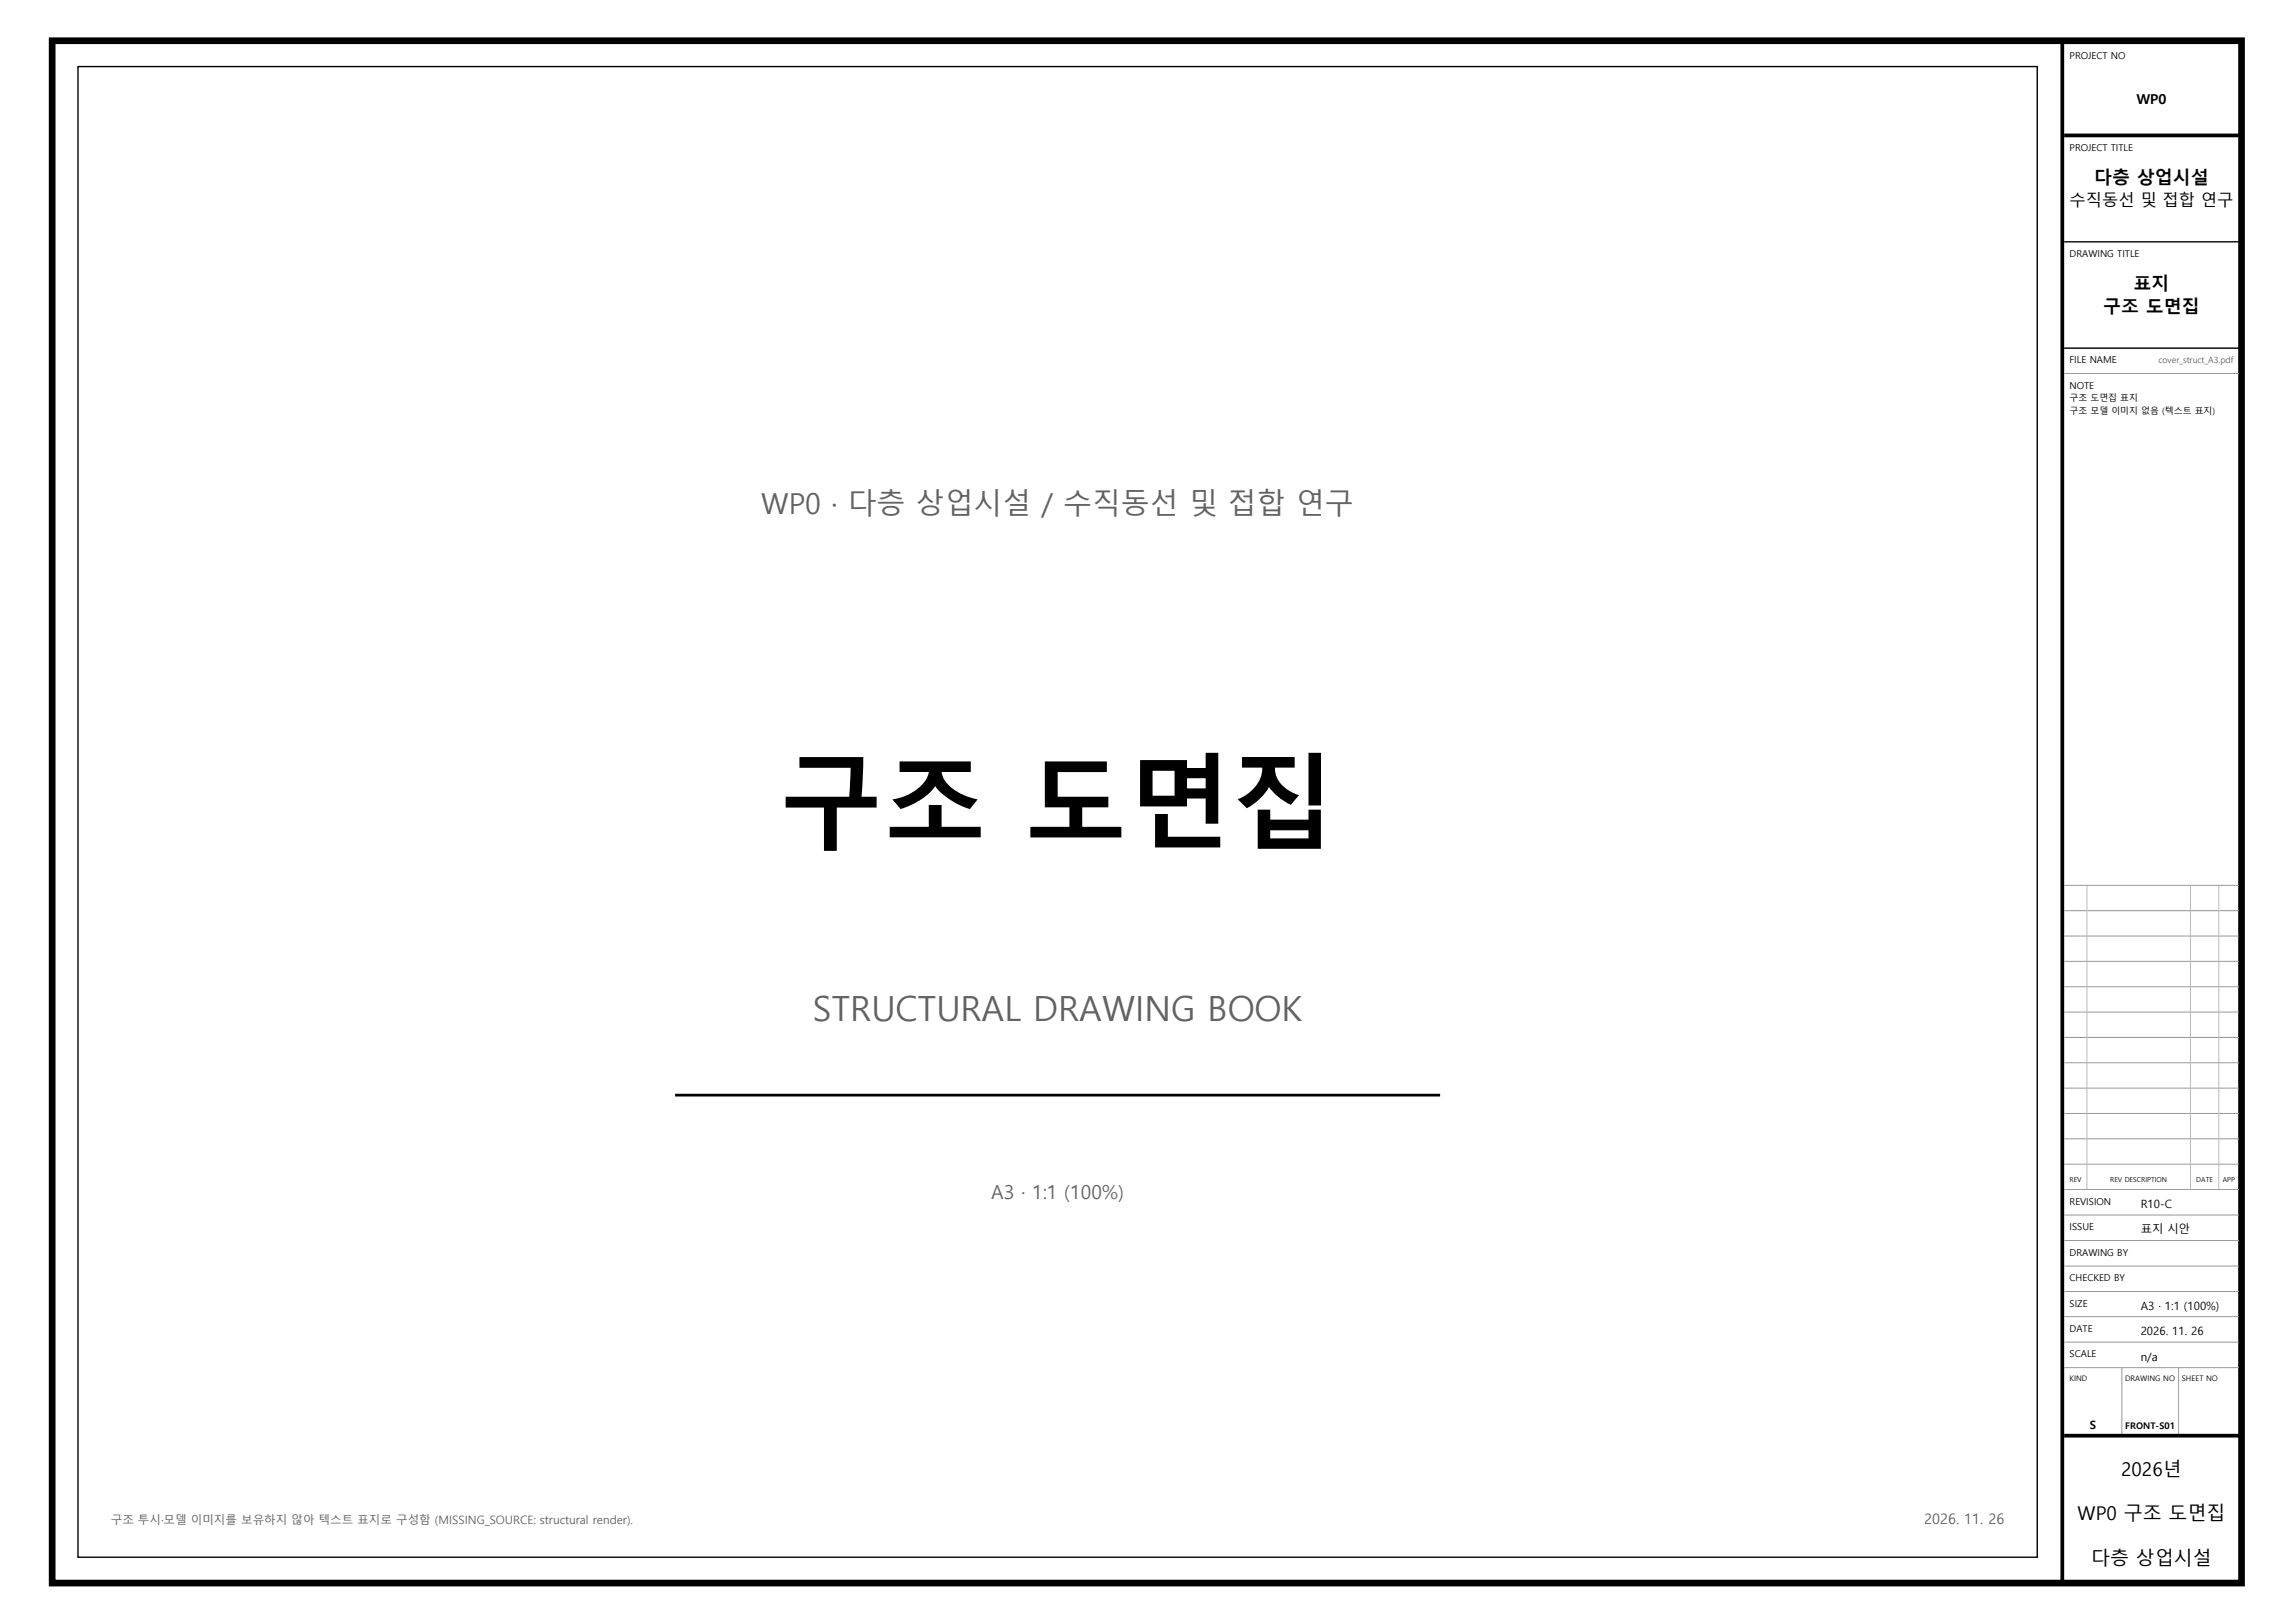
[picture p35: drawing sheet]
<svg xmlns="http://www.w3.org/2000/svg" width="420mm" height="297mm" viewBox="0 0 420 297" stroke-linecap="round" stroke-linejoin="round" font-family="sans-serif">
<defs><g id="words">
<text font-size="19" x="142.6" y="154">구조 도면집</text>
<text font-size="6.3" fill="#5e6366" x="148.8" y="186.8">STRUCTURAL DRAWING BOOK</text>
<text font-size="5.3" fill="#5e6366" x="139.3" y="94">WP0 · 다층 상업시설 / 수직동선 및 접합 연구</text>
<text font-size="3.5" fill="#5e6366" x="181.4" y="219.5">A3 · 1:1 (100%)</text>
<g font-size="3.5">
<text x="388.2" y="270.1">2026년</text>
<text x="380.2" y="278.2">WP0 구조 도면집</text>
<text x="382.7" y="286.3">다층 상업시설</text>
</g>
<g font-size="3.3">
<text x="383.3" y="33.6">다층 상업시설</text>
<text x="390.4" y="53.1">표지</text>
<text x="384.9" y="57.2">구조 도면집</text>
</g>
<text font-size="3" x="378.8" y="37.7">수직동선 및 접합 연구</text>
<text font-size="2.6" fill="#5e6366" x="352.2" y="279">2026. 11. 26</text>
<text font-size="2.5" x="391" y="19.1">WP0</text>
<g font-size="2.1">
<text x="391.8" y="221">R10-C</text>
<text x="391.8" y="225.7">표지 시안</text>
<text x="391.8" y="239.7">A3 · 1:1 (100%)</text>
<text x="391.8" y="244.3">2026. 11. 26</text>
<text x="391.8" y="249">n/a</text>
<text x="382.4" y="261.6">S</text>
</g>
<text font-size="2.1" fill="#5e6366" x="20.3" y="279">구조 투시·모델 이미지를 보유하지 않아 텍스트 표지로 구성함 (MISSING_SOURCE: structural render).</text>
<g font-size="1.7">
<text x="378.7" y="10.7">PROJECT NO</text>
<text x="378.7" y="27.6">PROJECT TITLE</text>
<text x="378.7" y="47.1">DRAWING TITLE</text>
<text x="378.7" y="66.5">FILE NAME</text>
<text x="378.7" y="71.2">NOTE</text>
<text x="378.7" y="220.5">REVISION</text>
<text x="378.7" y="225.1">ISSUE</text>
<text x="378.7" y="229.8">DRAWING BY</text>
<text x="378.7" y="234.5">CHECKED BY</text>
<text x="378.7" y="239.1">SIZE</text>
<text x="378.7" y="243.7">DATE</text>
<text x="378.7" y="248.4">SCALE</text>
<text x="388.9" y="261.6">FRONT-S01</text>
</g>
<text font-size="1.6" fill="#5e6366" x="395" y="66.5">cover_struct_A3.pdf</text>
<g font-size="1.6">
<text x="378.7" y="73.3">구조 도면집 표지</text>
<text x="378.7" y="75.8">구조 모델 이미지 없음 (텍스트 표지)</text>
</g>
<g font-size="1.4">
<text x="378.7" y="252.8">KIND</text>
<text x="388.9" y="252.8">DRAWING NO</text>
<text x="399.3" y="252.8">SHEET NO</text>
</g>
<g font-size="1.3">
<text x="378.7" y="216.3">REV</text>
<text x="386.2" y="216.3">REV DESCRIPTION</text>
<text x="401.9" y="216.3">DATE</text>
<text x="406.8" y="216.3">APP</text>
</g>
</g></defs>
<path d="M9.5 7.5h400.7v282.2h-400.7z" fill="none" stroke="#000" stroke-width="1.2" stroke-linecap="butt"/>
<path d="M377.4 7.9v281.3M377.8 24.8h31.9M377.8 262.7h31.9" fill="none" stroke="#000" stroke-width=".69" stroke-linecap="butt"/>
<path d="M14.3 12.2h358.5v272.8h-358.5zM377.8 44.2h31.9M377.8 63.7h31.9" fill="none" stroke="#000" stroke-width=".25"/>
<g fill="none" stroke="#989898" stroke-width=".18">
<path d="M377.8 68.3h31.9M377.8 162h31.9M377.8 166.7h31.9M377.8 171.3h31.9M377.8 175.9h31.9M377.8 180.6h31.9M377.8 185.2h31.9M377.8 189.8h31.9M377.8 194.5h31.9M377.8 199.1h31.9M377.8 203.8h31.9M377.8 208.4h31.9"/>
<path d="M377.8 213h31.9M377.8 217.7h31.9M377.8 222.3h31.9M377.8 227h31.9M377.8 231.7h31.9M377.8 236.3h31.9M377.8 240.9h31.9M377.8 245.6h31.9M377.8 250.3h31.9M388.3 250.3v12.2M398.7 250.3v12.2"/>
</g>
<path d="M381.9 162v55.7M400.9 162v55.7M406 162v55.7" fill="none" stroke="#bababa" stroke-width=".18"/>
<path d="M123.6 200.4h140" fill="none" stroke="#000" stroke-width=".5"/>
<use href="#words"/>
</svg>
